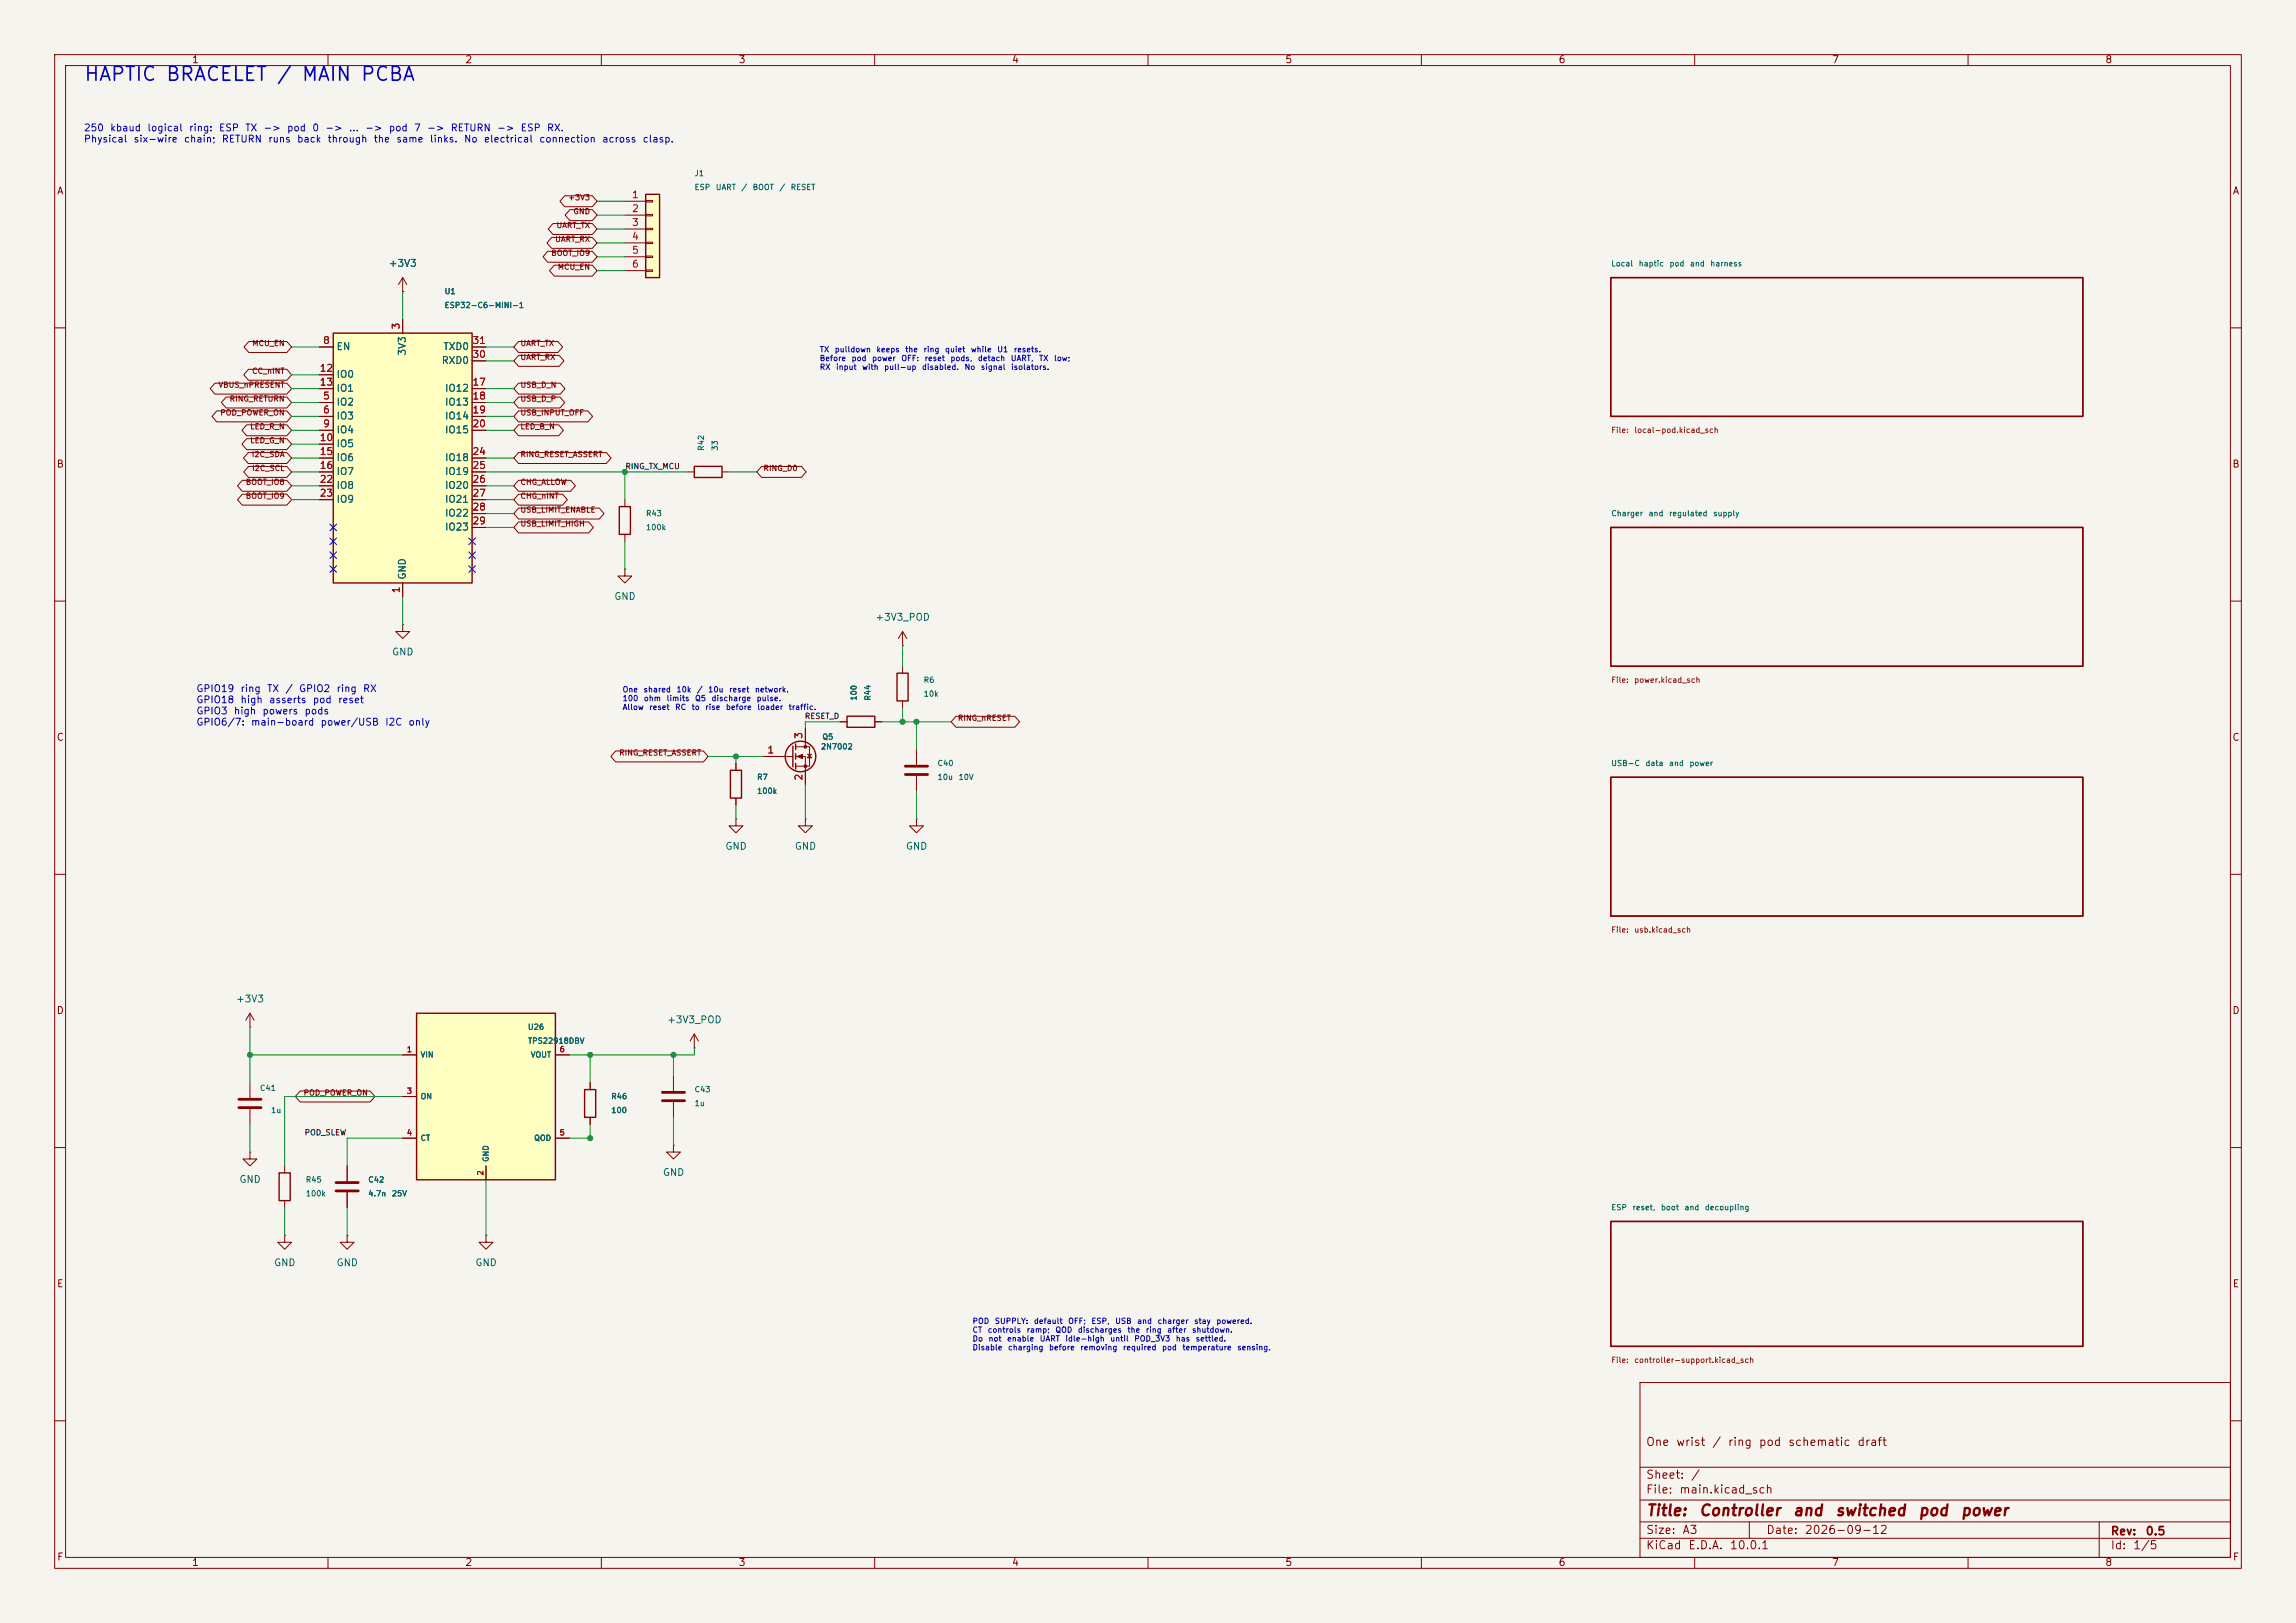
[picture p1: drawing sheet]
<svg xmlns="http://www.w3.org/2000/svg" width="420mm" height="297mm" viewBox="0 0 420 297" stroke-linecap="round" stroke-linejoin="round" font-family="sans-serif">
<defs><g id="words">
<text font-size="2.5" fill="#0000c2" x="15.2" y="15.4">HAPTIC BRACELET / MAIN PCBA</text>
<g font-size="2" fill="#840000">
<text x="301" y="277.9">Title:</text>
<text x="310.6" y="277.9">Controller</text>
<text x="327.8" y="277.9">and</text>
<text x="335.6" y="277.9">switched</text>
<text x="350.8" y="277.9">pod</text>
<text x="358.5" y="277.9">power</text>
</g>
<g font-size="1.5" fill="#840000">
<text x="301" y="265">One</text>
<text x="306.5" y="265">wrist</text>
<text x="313.1" y="265">/</text>
<text x="316" y="265">ring</text>
<text x="321.6" y="265">pod</text>
<text x="327" y="265">schematic</text>
<text x="339.6" y="265">draft</text>
<text x="301" y="273.7">File:</text>
<text x="301" y="271">Sheet:</text>
<text x="307.1" y="273.7">main.kicad_sch</text>
<text x="309.2" y="271">/</text>
<text x="301" y="281.1">Size:</text>
<text x="307.6" y="281.1">A3</text>
<text x="323" y="281.1">Date:</text>
<text x="330" y="281.1">2026-09-12</text>
<text x="386" y="281.3">Rev:</text>
<text x="392.4" y="281.3">0.5</text>
<text x="301" y="283.9">KiCad</text>
<text x="308.7" y="283.9">E.D.A.</text>
<text x="316.3" y="283.9">10.0.1</text>
<text x="386" y="283.9">Id:</text>
<text x="390.1" y="283.9">1/5</text>
</g>
<g font-size="1.3" fill="#840000">
<text x="35" y="11.9">1</text>
<text x="85" y="11.9">2</text>
<text x="135" y="11.9">3</text>
<text x="185" y="11.9">4</text>
<text x="235" y="11.9">5</text>
<text x="285" y="11.9">6</text>
<text x="335" y="11.9">7</text>
<text x="385" y="11.9">8</text>
<text x="10.3" y="35.9">A</text>
<text x="408.3" y="35.9">A</text>
<text x="10.3" y="85.9">B</text>
<text x="408.2" y="85.9">B</text>
<text x="10.3" y="135.9">C</text>
<text x="408.2" y="135.9">C</text>
<text x="10.3" y="185.9">D</text>
<text x="408.2" y="185.9">D</text>
<text x="10.3" y="235.9">E</text>
<text x="408.3" y="235.9">E</text>
<text x="10.3" y="285.9">F</text>
<text x="35" y="286.9">1</text>
<text x="85" y="286.9">2</text>
<text x="135" y="286.9">3</text>
<text x="185" y="286.9">4</text>
<text x="235" y="286.9">5</text>
<text x="285" y="286.9">6</text>
<text x="335" y="286.9">7</text>
<text x="385" y="286.9">8</text>
<text x="408.3" y="285.9">F</text>
</g>
<g font-size="1.3" fill="#0000c2">
<text x="15.2" y="24.3">250</text>
<text x="15.2" y="26.4">Physical</text>
<text x="20" y="24.3">kbaud</text>
<text x="24.3" y="26.4">six-wire</text>
<text x="26.8" y="24.3">logical</text>
<text x="33.5" y="26.4">chain;</text>
<text x="34.5" y="24.3">ring:</text>
<text x="39.9" y="24.3">ESP</text>
<text x="40.5" y="26.4">RETURN</text>
<text x="44.7" y="24.3">TX</text>
<text x="48.1" y="24.3">-&gt;</text>
<text x="49" y="26.4">runs</text>
<text x="52.4" y="24.3">pod</text>
<text x="54.2" y="26.4">back</text>
<text x="57" y="24.3">0</text>
<text x="59.4" y="24.3">-&gt;</text>
<text x="59.8" y="26.4">through</text>
<text x="63.7" y="24.3">...</text>
<text x="66.7" y="24.3">-&gt;</text>
<text x="68.2" y="26.4">the</text>
<text x="71" y="24.3">pod</text>
<text x="72.4" y="26.4">same</text>
<text x="75.6" y="24.3">7</text>
<text x="78" y="24.3">-&gt;</text>
<text x="78.5" y="26.4">links.</text>
<text x="82.3" y="24.3">RETURN</text>
<text x="84.8" y="26.4">No</text>
<text x="88.4" y="26.4">electrical</text>
<text x="90.8" y="24.3">-&gt;</text>
<text x="95.1" y="24.3">ESP</text>
<text x="98.5" y="26.4">connection</text>
<text x="99.9" y="24.3">RX.</text>
<text x="110" y="26.4">across</text>
<text x="117.4" y="26.4">clasp.</text>
<text x="35.8" y="127">GPIO19</text>
<text x="35.8" y="129">GPIO18</text>
<text x="35.8" y="131">GPIO3</text>
<text x="42.7" y="131">high</text>
<text x="43.9" y="127">ring</text>
<text x="43.9" y="129">high</text>
<text x="47.9" y="131">powers</text>
<text x="48.7" y="127">TX</text>
<text x="49.1" y="129">asserts</text>
<text x="52.1" y="127">/</text>
<text x="54.6" y="127">GPIO2</text>
<text x="55.6" y="131">pods</text>
<text x="57.1" y="129">pod</text>
<text x="61.4" y="127">ring</text>
<text x="61.7" y="129">reset</text>
<text x="66.3" y="127">RX</text>
<text x="35.8" y="133.1">GPIO6/7:</text>
<text x="45.8" y="133.1">main-board</text>
<text x="58.5" y="133.1">power/USB</text>
<text x="70.4" y="133.1">I2C</text>
<text x="74.6" y="133.1">only</text>
</g>
<g font-size="1.3" fill="#a90000">
<text x="115.5" y="36.6">1</text>
<text x="115.5" y="39.1">2</text>
<text x="115.5" y="41.7">3</text>
<text x="115.5" y="44.2">4</text>
<text x="115.5" y="46.7">5</text>
<text x="115.5" y="49.3">6</text>
<text x="59" y="63.2">8</text>
<text x="73.4" y="60.4" transform="rotate(-90 73.4 60.4)">3</text>
<text x="86.3" y="65.8">30</text>
<text x="86.3" y="63.2">31</text>
<text x="58.4" y="68.3">12</text>
<text x="58.4" y="70.9">13</text>
<text x="86.3" y="70.9">17</text>
<text x="59" y="73.4">5</text>
<text x="59" y="75.9">6</text>
<text x="86.3" y="73.4">18</text>
<text x="86.3" y="75.9">19</text>
<text x="58.4" y="81">10</text>
<text x="58.4" y="83.6">15</text>
<text x="59" y="78.5">9</text>
<text x="86.3" y="78.5">20</text>
<text x="86.3" y="83.6">24</text>
<text x="58.4" y="86.1">16</text>
<text x="58.4" y="88.6">22</text>
<text x="86.3" y="86.1">25</text>
<text x="86.3" y="88.6">26</text>
<text x="58.4" y="91.2">23</text>
<text x="86.3" y="91.2">27</text>
<text x="86.3" y="93.7">28</text>
<text x="86.3" y="96.3">29</text>
<text x="73.4" y="108.7" transform="rotate(-90 73.4 108.7)">1</text>
<text x="147.1" y="135.3" transform="rotate(-90 147.1 135.3)">3</text>
<text x="140.3" y="138.2">1</text>
<text x="147.1" y="142.9" transform="rotate(-90 147.1 142.9)">2</text>
</g>
<g font-size="1.3" fill="#006464">
<text x="71" y="49.1">+3V3</text>
<text x="61.5" y="64.4">EN</text>
<text x="74.5" y="65.2" transform="rotate(-90 74.5 65.2)">3V3</text>
<text x="81" y="64.4">TXD0</text>
<text x="61.5" y="69.4">IO0</text>
<text x="61.5" y="72">IO1</text>
<text x="80.7" y="66.9">RXD0</text>
<text x="81.3" y="72">IO12</text>
<text x="61.5" y="74.5">IO2</text>
<text x="61.5" y="77.1">IO3</text>
<text x="81.3" y="74.5">IO13</text>
<text x="81.3" y="77.1">IO14</text>
<text x="61.5" y="79.6">IO4</text>
<text x="61.5" y="82.1">IO5</text>
<text x="81.3" y="79.6">IO15</text>
<text x="61.5" y="84.7">IO6</text>
<text x="61.5" y="87.2">IO7</text>
<text x="61.5" y="89.8">IO8</text>
<text x="81.3" y="84.7">IO18</text>
<text x="81.3" y="87.2">IO19</text>
<text x="81.3" y="89.8">IO20</text>
<text x="61.5" y="92.3">IO9</text>
<text x="81.3" y="92.3">IO21</text>
<text x="81.3" y="94.8">IO22</text>
<text x="81.3" y="97.4">IO23</text>
<text x="74.5" y="106.2" transform="rotate(-90 74.5 106.2)">GND</text>
<text x="112.3" y="110.1">GND</text>
<text x="160" y="113.9">+3V3_POD</text>
<text x="71.6" y="120.2">GND</text>
<text x="132.6" y="155.8">GND</text>
<text x="145.3" y="155.8">GND</text>
<text x="165.6" y="155.8">GND</text>
<text x="43.1" y="183.7">+3V3</text>
<text x="121.9" y="187.6">+3V3_POD</text>
<text x="121.2" y="215.5">GND</text>
<text x="43.7" y="216.8">GND</text>
<text x="50" y="232">GND</text>
<text x="61.5" y="232">GND</text>
<text x="86.9" y="232">GND</text>
</g>
<g font-size="1" fill="#006464">
<text x="127" y="32.5">J1</text>
<text x="127" y="35">ESP</text>
<text x="130.8" y="35">UART</text>
<text x="135.5" y="35">/</text>
<text x="137.6" y="35">BOOT</text>
<text x="142.5" y="35">/</text>
<text x="144.5" y="35">RESET</text>
<text x="294.6" y="49">Local</text>
<text x="299.7" y="49">haptic</text>
<text x="305.3" y="49">pod</text>
<text x="309" y="49">and</text>
<text x="312.8" y="49">harness</text>
<text x="81.2" y="54.1">U1</text>
<text x="81.2" y="56.6">ESP32-C6-MINI-1</text>
<text x="129" y="82.6" transform="rotate(-90 129 82.6)">R42</text>
<text x="131.5" y="82.6" transform="rotate(-90 131.5 82.6)">33</text>
<text x="118.1" y="94.7">R43</text>
<text x="294.6" y="94.7">Charger</text>
<text x="301.5" y="94.7">and</text>
<text x="305.2" y="94.7">regulated</text>
<text x="313.3" y="94.7">supply</text>
<text x="118.1" y="97.2">100k</text>
<text x="168.9" y="125.2">R6</text>
<text x="156.9" y="128.3" transform="rotate(-90 156.9 128.3)">100</text>
<text x="159.5" y="128.3" transform="rotate(-90 159.5 128.3)">R44</text>
<text x="168.9" y="127.7">10k</text>
<text x="150.1" y="137.4">2N7002</text>
<text x="150.3" y="135.6">Q5</text>
<text x="138.4" y="143">R7</text>
<text x="171.4" y="140.4">C40</text>
<text x="171.4" y="143">10u</text>
<text x="175.2" y="143">10V</text>
<text x="294.6" y="140.4">USB-C</text>
<text x="300.9" y="140.4">data</text>
<text x="305.2" y="140.4">and</text>
<text x="308.9" y="140.4">power</text>
<text x="138.4" y="145.5">100k</text>
<text x="96.5" y="188.7">U26</text>
<text x="96.5" y="191.2">TPS22918DBV</text>
<text x="76.8" y="193.8">VIN</text>
<text x="97" y="193.8">VOUT</text>
<text x="47.5" y="199.9">C41</text>
<text x="49.5" y="203.9">1u</text>
<text x="76.8" y="201.4">ON</text>
<text x="111.7" y="201.4">R46</text>
<text x="111.7" y="203.9">100</text>
<text x="127" y="200.1">C43</text>
<text x="127" y="202.7">1u</text>
<text x="76.8" y="209">CT</text>
<text x="97.6" y="209">QOD</text>
<text x="89.6" y="212.7" transform="rotate(-90 89.6 212.7)">GND</text>
<text x="55.8" y="219.2">100k</text>
<text x="55.8" y="216.6">R45</text>
<text x="67.3" y="216.6">C42</text>
<text x="67.3" y="219.2">4.7n</text>
<text x="71.6" y="219.2">25V</text>
<text x="294.6" y="221.7">ESP</text>
<text x="298.5" y="221.7">reset,</text>
<text x="303.7" y="221.7">boot</text>
<text x="308" y="221.7">and</text>
<text x="311.8" y="221.7">decoupling</text>
</g>
<g font-size="1" fill="#840000">
<text x="101.7" y="42">UART_TX</text>
<text x="103.8" y="36.9">+3V3</text>
<text x="104.8" y="39.4">GND</text>
<text x="100.7" y="47.1">BOOT_IO9</text>
<text x="101.5" y="44.5">UART_RX</text>
<text x="101.9" y="49.6">MCU_EN</text>
<text x="46.1" y="63.6">MCU_EN</text>
<text x="95.1" y="63.6">UART_TX</text>
<text x="39.9" y="71.2">VBUS_nPRESENT</text>
<text x="46" y="68.7">CC_nINT</text>
<text x="95.1" y="71.2">USB_D_N</text>
<text x="95.1" y="66.1">UART_RX</text>
<text x="40.2" y="76.3">POD_POWER_ON</text>
<text x="41.9" y="73.7">RING_RETURN</text>
<text x="95.1" y="73.7">USB_D_P</text>
<text x="95.1" y="76.3">USB_INPUT_OFF</text>
<text x="45.7" y="78.8">LED_R_N</text>
<text x="45.7" y="81.4">LED_G_N</text>
<text x="46" y="83.9">I2C_SDA</text>
<text x="95.1" y="83.9">RING_RESET_ASSERT</text>
<text x="95.1" y="78.8">LED_B_N</text>
<text x="44.9" y="89">BOOT_IO8</text>
<text x="46" y="86.4">I2C_SCL</text>
<text x="95.1" y="89">CHG_ALLOW</text>
<text x="139.6" y="86.4">RING_D0</text>
<text x="44.9" y="91.5">BOOT_IO9</text>
<text x="95.1" y="91.5">CHG_nINT</text>
<text x="95.1" y="94.1">USB_LIMIT_ENABLE</text>
<text x="95.1" y="96.6">USB_LIMIT_HIGH</text>
<text x="175.1" y="132.2">RING_nRESET</text>
<text x="113.2" y="138.5">RING_RESET_ASSERT</text>
<text x="55.4" y="200.7">POD_POWER_ON</text>
</g>
<g font-size="1" fill="#0000c2">
<text x="149.9" y="64.7">TX</text>
<text x="152.6" y="64.7">pulldown</text>
<text x="160.2" y="64.7">keeps</text>
<text x="165.5" y="64.7">the</text>
<text x="168.8" y="64.7">ring</text>
<text x="172.8" y="64.7">quiet</text>
<text x="177.5" y="64.7">while</text>
<text x="182.3" y="64.7">U1</text>
<text x="185.3" y="64.7">resets.</text>
<text x="149.9" y="66.3">Before</text>
<text x="149.9" y="67.9">RX</text>
<text x="152.8" y="67.9">input</text>
<text x="155.7" y="66.3">pod</text>
<text x="157.6" y="67.9">with</text>
<text x="159.4" y="66.3">power</text>
<text x="161.6" y="67.9">pull-up</text>
<text x="164.8" y="66.3">OFF:</text>
<text x="168.6" y="67.9">disabled.</text>
<text x="169" y="66.3">reset</text>
<text x="173.8" y="66.3">pods,</text>
<text x="176.3" y="67.9">No</text>
<text x="178.8" y="66.3">detach</text>
<text x="179.3" y="67.9">signal</text>
<text x="184.8" y="66.3">UART,</text>
<text x="184.9" y="67.9">isolators.</text>
<text x="190" y="66.3">TX</text>
<text x="192.7" y="66.3">low;</text>
<text x="113.8" y="126.9">One</text>
<text x="113.8" y="128.5">100</text>
<text x="113.8" y="130.2">Allow</text>
<text x="117.6" y="126.9">shared</text>
<text x="117.7" y="128.5">ohm</text>
<text x="118.7" y="130.2">reset</text>
<text x="121.8" y="128.5">limits</text>
<text x="123.4" y="130.2">RC</text>
<text x="123.6" y="126.9">10k</text>
<text x="126.4" y="130.2">to</text>
<text x="127" y="128.5">Q5</text>
<text x="127.4" y="126.9">/</text>
<text x="128.9" y="130.2">rise</text>
<text x="129.4" y="126.9">10u</text>
<text x="130.1" y="128.5">discharge</text>
<text x="132.7" y="130.2">before</text>
<text x="133.3" y="126.9">reset</text>
<text x="138" y="126.9">network.</text>
<text x="138.3" y="128.5">pulse.</text>
<text x="138.4" y="130.2">loader</text>
<text x="144.2" y="130.2">traffic.</text>
<text x="177.8" y="242.5">POD</text>
<text x="177.8" y="244.1">CT</text>
<text x="177.8" y="245.7">Do</text>
<text x="180.6" y="244.1">controls</text>
<text x="180.7" y="245.7">not</text>
<text x="181.9" y="242.5">SUPPLY:</text>
<text x="184.1" y="245.7">enable</text>
<text x="187.7" y="244.1">ramp;</text>
<text x="189" y="242.5">default</text>
<text x="190.1" y="245.7">UART</text>
<text x="193" y="244.1">QOD</text>
<text x="194.8" y="245.7">idle-high</text>
<text x="195.3" y="242.5">OFF;</text>
<text x="197.1" y="244.1">discharges</text>
<text x="199.5" y="242.5">ESP,</text>
<text x="203" y="245.7">until</text>
<text x="203.9" y="242.5">USB</text>
<text x="206.1" y="244.1">the</text>
<text x="207.4" y="245.7">POD_3V3</text>
<text x="207.9" y="242.5">and</text>
<text x="209.5" y="244.1">ring</text>
<text x="211.6" y="242.5">charger</text>
<text x="213.4" y="244.1">after</text>
<text x="215" y="245.7">has</text>
<text x="218" y="244.1">shutdown.</text>
<text x="218.3" y="242.5">stay</text>
<text x="218.6" y="245.7">settled.</text>
<text x="222.4" y="242.5">powered.</text>
<text x="177.8" y="247.3">Disable</text>
<text x="184.3" y="247.3">charging</text>
<text x="191.8" y="247.3">before</text>
<text x="197.5" y="247.3">removing</text>
<text x="205.3" y="247.3">required</text>
<text x="212.5" y="247.3">pod</text>
<text x="216.2" y="247.3">temperature</text>
<text x="226.2" y="247.3">sensing.</text>
</g>
<g font-size="1" fill="#725600">
<text x="294.6" y="79.5">File:</text>
<text x="298.8" y="79.5">local-pod.kicad_sch</text>
<text x="294.6" y="125.2">File:</text>
<text x="298.8" y="125.2">power.kicad_sch</text>
<text x="294.6" y="170.9">File:</text>
<text x="298.8" y="170.9">usb.kicad_sch</text>
<text x="294.6" y="249.6">File:</text>
<text x="298.8" y="249.6">controller-support.kicad_sch</text>
</g>
<g font-size="1" fill="#0f0f0f">
<text x="114.3" y="86.1">RING_TX_MCU</text>
<text x="147.1" y="131.8">RESET_D</text>
<text x="55.6" y="208">POD_SLEW</text>
</g>
<g font-size="1" fill="#a90000">
<text x="74.3" y="192.8">1</text>
<text x="102.3" y="192.8">6</text>
<text x="74.3" y="200.4">3</text>
<text x="74.3" y="208">4</text>
<text x="102.3" y="208">5</text>
<text x="88.6" y="215.2" transform="rotate(-90 88.6 215.2)">2</text>
</g>
</g></defs>
<path d="M0 0h420v297h-420z" fill="#f5f4ef" stroke="#f5f4ef" stroke-width=".18"/>
<g fill="none" stroke="#840000" stroke-width=".18">
<path d="M10 10h400v277h-400zM12 12h396v273h-396zM60 10v2M110 10v2M160 10v2M210 10v2M260 10v2M310 10v2M360 10v2M10 60h2M408 60h2M10 110h2"/>
<path d="M408 110h2M10 160h2M167.6 149.9v1.2h1.3l-1.3 1.3-1.2-1.3h1.2M167.6 149.9h.1M408 160h2M10 210h2M63.5 213.4v2.8M63.5 218.2v2.8M408 210h2M88.9 226.1v1.2h1.3l-1.3 1.3-1.3-1.3h1.3M88.9 226.1h.1M300 253h108v32h-108z"/>
<path d="M10 260h2M300 278.5h108M300 274.5h108M300 268.5h108M320 278.5v3M384 278.5v6.5M408 260h2M60 285v2M110 285v2M160 285v2M210 285v2M260 285v2"/>
<path d="M300 281.5h108M310 285v2M360 285v2"/>
</g>
<path d="M294.6 50.8h86.4v25.4h-86.4zM294.6 96.5h86.4v25.4h-86.4zM294.6 142.2h86.4v25.4h-86.4zM294.6 223.5h86.4v22.9h-86.4z" fill="none" stroke="#840000" stroke-width=".25"/>
<path d="M61.5 216.4h4M61.5 217.9h4" fill="none" stroke="#840000" stroke-width=".51"/>
<path d="M118.1 35.6h2.5v15.2h-2.5z" fill="#ffffc2"/>
<g fill="none" stroke="#840000" stroke-width=".25">
<path d="M118.1 35.6h2.5v15.2h-2.5zM145 136.5v3.8M145.5 136.1v1.1M145.5 137.9v1M145.5 139.7v1M133.6 141h2v5.1h-2zM51.1 214.6h2v5.1h-2z"/>
<circle cx="146.4" cy="138.4" r="2.79"/>
</g>
<g fill="none" stroke="#840000" stroke-width=".18">
<path d="M114.3 36.8h3.8M114.3 39.4h3.8M118.1 36.7h1.3v.3h-1.3zM118.1 39.2h1.3v.3h-1.3zM73.7 53.3h.1M73.7 50.8l-.8 1.3M73.7 50.8l.7 1.3M73.7 50.8v2.5M114.3 41.9h3.8M114.3 44.5h3.8M114.3 47h3.8M114.3 49.5h3.8"/>
<path d="M118.1 41.8h1.3v.2h-1.3zM118.1 44.3h1.3v.3h-1.3zM118.1 46.9h1.3v.2h-1.3zM118.1 49.4h1.3v.3h-1.3zM134.6 139.7v1.3M139.7 138.4h5.3M145.5 136.7h2.6v3.5h-2.6M145.5 138.4h1.8v5.1M147.3 133.4v3.3M147.7 138h.8M148.1 138l.4 .7h-.8zM134.6 149.9v1.2h1.3l-1.3 1.3-1.3-1.3h1.3"/>
<path d="M134.6 149.9h.1M134.6 146.1v1.2M147.3 149.9v1.2h1.3l-1.3 1.3-1.3-1.3h1.3M147.3 149.9h.1M45.7 198.1v2.8M45.7 210.8v1.3h1.3l-1.3 1.3-1.3-1.3h1.3M45.7 210.8h.1M45.7 202.9v2.8M52.1 213.4v1.2M52.1 219.7v1.3M52.1 226.1v1.2h1.2l-1.2 1.3-1.3-1.3h1.3M52.1 226.1h.1"/>
<path d="M63.5 226.1v1.2h1.3l-1.3 1.3-1.3-1.3h1.3M63.5 226.1h.1"/>
</g>
<g fill="#840000" stroke="#840000" stroke-width=".18">
<path d="M145.8 138.4l1-.4v.8z"/>
<circle cx="147.3" cy="136.7" r=".25"/>
<circle cx="147.3" cy="140.2" r=".25"/>
</g>
<path d="M43.7 201.2h4.1M43.7 202.7h4.1" fill="none" stroke="#840000" stroke-width=".51"/>
<path d="M76.2 185.4h25.4v30.5h-25.4z" fill="#ffffc2"/>
<path d="M113.3 92.7h2v5.1h-2zM127 85.3h5.1v2.1h-5.1zM154.9 131.1h5.1v2h-5.1zM164.1 123.2h2v5.1h-2zM76.2 185.4h25.4v30.5h-25.4zM106.9 199.4h2.1v5.1h-2.1z" fill="none" stroke="#840000" stroke-width=".25"/>
<g fill="none" stroke="#840000" stroke-width=".18">
<path d="M114.3 91.4v1.3M114.3 97.8v1.3M125.7 86.4h1.3M132.1 86.4h1.2M73.7 114.3v1.3h1.2l-1.2 1.2-1.3-1.2h1.3M73.7 114.3h.1M114.3 104.1v1.3h1.3l-1.3 1.3-1.3-1.3h1.3M114.3 104.1h.1M165.1 118.1h.1M165.1 115.6l-.8 1.2M165.1 115.6l.8 1.2M165.1 115.6v2.5"/>
<path d="M153.7 132.1h1.2M160 132.1h1.3M165.1 121.9v1.3M165.1 128.3v1.2M167.6 137.2v2.8M167.6 142v2.8M45.7 188h.1M45.7 185.4l-.7 1.3M45.7 185.4l.8 1.3M45.7 185.4v2.6M73.7 193h2.5M101.6 193h2.5"/>
<path d="M107.9 198.1v1.3M123.2 196.9v2.7M127 191.8h.1M127 189.2l-.8 1.3M127 189.2l.8 1.3M127 189.2v2.6M73.7 200.7h2.5M73.7 208.3h2.5M88.9 213.4v2.5M101.6 208.3h2.5M107.9 204.5v1.2M123.2 209.6v1.2h1.3l-1.3 1.3-1.3-1.3h1.3"/>
<path d="M123.2 209.6h.1M123.2 201.7v2.8"/>
</g>
<path d="M165.6 140.2h4.1M165.6 141.7h4.1M121.2 199.9h4M121.2 201.4h4" fill="none" stroke="#840000" stroke-width=".51"/>
<path d="M61 61h25.4v45.7h-25.4z" fill="#ffffc2"/>
<path d="M61 61h25.4v45.7h-25.4z" fill="none" stroke="#840000" stroke-width=".25"/>
<g fill="none" stroke="#840000" stroke-width=".18">
<path d="M103.3 35.8h5l.9 1-.9 1h-5l-.9-1zM104.2 38.4h4.1l.9 1-.9 1h-4.1l-.8-1zM73.7 53.3h.1M73.7 58.4v2.6M100.2 46h8.1l.9 1-.9 1h-8.1l-.9-1zM100.9 43.4h7.4l.9 1.1-.9 1h-7.4l-.9-1zM101.2 40.9h7.1l.9 1-.9 1h-7.1l-.9-1zM101.4 48.5h6.9l.9 1-.9 1h-6.9l-.9-1zM39.3 70.1h13.2l.8 1-.8 1h-13.2l-.9-1zM39.7 75.2h12.8l.8 1-.8 1h-12.8l-.9-1zM41.4 72.7h11.1l.8 1-.8 1h-11.1l-.9-1zM45.1 77.7h7.4l.8 1-.8 1h-7.4l-.8-1z"/>
<path d="M45.5 67.6h7l.8 1-.8 1h-7l-.9-1zM45.5 62.5h7l.8 1-.8 1h-7l-.9-1zM58.4 73.7h2.6M58.4 76.2h2.6M58.4 63.5h2.6M58.4 78.7h2.6M58.4 68.6h2.6M58.4 71.1h2.6M86.4 73.7h2.5M86.4 76.2h2.5M86.4 63.5h2.5M86.4 78.7h2.5"/>
<path d="M86.4 71.1h2.5M86.4 66h2.5M94.9 72.7h7.5l.9 1-.9 1h-7.5l-.9-1zM94.9 70.1h7.6l.9 1-.9 1h-7.6l-.9-1zM94.9 65h7.4l.9 1-.9 1h-7.4l-.9-1zM94.9 62.5h7.1l.9 1-.9 1h-7.1l-.9-1zM94.9 77.7h7.3l.9 1-.9 1h-7.3l-.9-1zM94.9 75.2h12.6l.9 1-.9 1h-12.6l-.9-1zM44.3 90.4h8.2l.8 1-.8 1h-8.2l-.9-1zM44.3 87.9h8.2l.8 1-.8 1h-8.2l-.9-1zM45.1 80.3h7.4l.8 1-.8 1h-7.4l-.8-1zM45.4 82.8h7.1l.8 1-.8 1h-7.1l-.9-1z"/>
<path d="M45.5 85.4h7l.8 1-.8 1h-7l-.9-1zM58.4 81.3h2.6M58.4 83.8h2.6M58.4 86.4h2.6M58.4 88.9h2.6M58.4 91.4h2.6M86.4 83.8h2.5M86.4 86.4h2.5M86.4 88.9h2.5M86.4 91.4h2.5M86.4 94h2.5M86.4 96.5h2.5"/>
<path d="M94.9 87.9h9.5l.9 1-.9 1h-9.5l-.9-1zM94.9 90.4h8l.9 1-.9 1h-8l-.9-1zM94.9 93h14.7l.9 1-.9 1h-14.7l-.9-1zM94.9 95.5h12.8l.8 1-.8 1h-12.8l-.9-1zM94.9 82.8h16l.9 1-.9 1h-16l-.9-1zM139.3 85.4h7.3l.9 1-.9 1h-7.3l-.9-1zM73.7 106.7v2.5M112.6 137.4h16.1l.8 1-.8 1h-16.1l-.9-1zM134.6 139.7v1.3M139.7 138.4h2.5M147.3 133.4v2.5M153.7 132.1h1.2"/>
<path d="M160 132.1h1.3M174.9 131.1h10.7l.9 1-.9 1h-10.7l-.9-1zM134.6 146.1v1.2M147.3 141v2.5M54.9 199.7h12.8l.9 1-.9 1h-12.8l-.9-1zM73.7 193h2.5M101.6 193h2.5M107.9 198.1v1.3M63.5 213.4v2.8M63.5 218.2v2.8M73.7 200.7h2.5M73.7 208.3h2.5"/>
<path d="M88.9 213.4v2.5M101.6 208.3h2.5M107.9 204.5v1.2"/>
</g>
<g fill="none" stroke="#009600" stroke-width=".18">
<path d="M109.2 36.8h5.1M109.2 39.4h5.1M73.7 53.3v5.1M109.2 44.5h5.1M109.2 41.9h5.1M109.2 47h5.1M109.2 49.5h5.1M53.3 73.7h5.1M53.3 76.2h5.1M53.3 71.1h5.1M53.3 68.6h5.1M53.3 78.7h5.1"/>
<path d="M53.3 63.5h5.1M88.9 73.7h5.1M88.9 76.2h5.1M88.9 71.1h5.1M88.9 78.7h5.1M88.9 66h5.1M88.9 63.5h5.1M53.3 81.3h5.1M53.3 86.4h5.1M53.3 83.8h5.1M53.3 91.4h5.1M53.3 88.9h5.1"/>
<path d="M88.9 86.4h36.8M88.9 94h5.1M88.9 83.8h5.1M88.9 96.5h5.1M88.9 91.4h5.1M88.9 88.9h5.1M114.3 86.4v5M114.3 99.1v5M133.3 86.4h5.1M73.7 109.2v5.1M165.1 118.1v3.8M129.5 138.4h10.2"/>
<path d="M134.6 138.4v1.3M153.7 132.1h-6.4v1.3M161.3 132.1h12.7M165.1 129.5v2.6M167.6 132.1v5.1M134.6 147.3v2.6M147.3 143.5v6.4M167.6 144.8v5.1M45.7 193h28M45.7 188v10.1M107.9 193v5.1M123.2 193v3.9"/>
<path d="M127 191.8v1.2h-22.9M45.7 205.7v5.1M73.7 208.3h-10.2v5.1M73.7 200.7h-21.6v12.7M88.9 215.9v10.2M107.9 205.7v2.6h-3.8M123.2 204.5v5.1M52.1 221v5.1M63.5 221v5.1"/>
</g>
<g fill="none" stroke="#000084" stroke-width=".18">
<path d="M60.4 98.5l1.2 1.2M60.4 95.9l1.2 1.2M61.6 98.5l-1.2 1.2M61.6 95.9l-1.2 1.2M85.8 98.5l1.2 1.2M87 98.5l-1.2 1.2M60.4 101l1.2 1.2M60.4 103.5l1.2 1.2M61.6 101l-1.2 1.2M61.6 103.5l-1.2 1.2M85.8 101l1.2 1.2M85.8 103.5l1.2 1.2"/>
<path d="M87 101l-1.2 1.2M87 103.5l-1.2 1.2"/>
</g>
<g fill="#009600" stroke="#009600" stroke-width=".18">
<circle cx="167.6" cy="132.1" r=".46"/>
<circle cx="165.1" cy="132.1" r=".46"/>
<circle cx="134.6" cy="138.4" r=".46"/>
<circle cx="107.9" cy="193" r=".46"/>
<circle cx="123.2" cy="193" r=".46"/>
<circle cx="45.7" cy="193" r=".46"/>
<circle cx="107.9" cy="208.3" r=".46"/>
<circle cx="114.3" cy="86.4" r=".46"/>
</g>
<use href="#words"/>
</svg>
